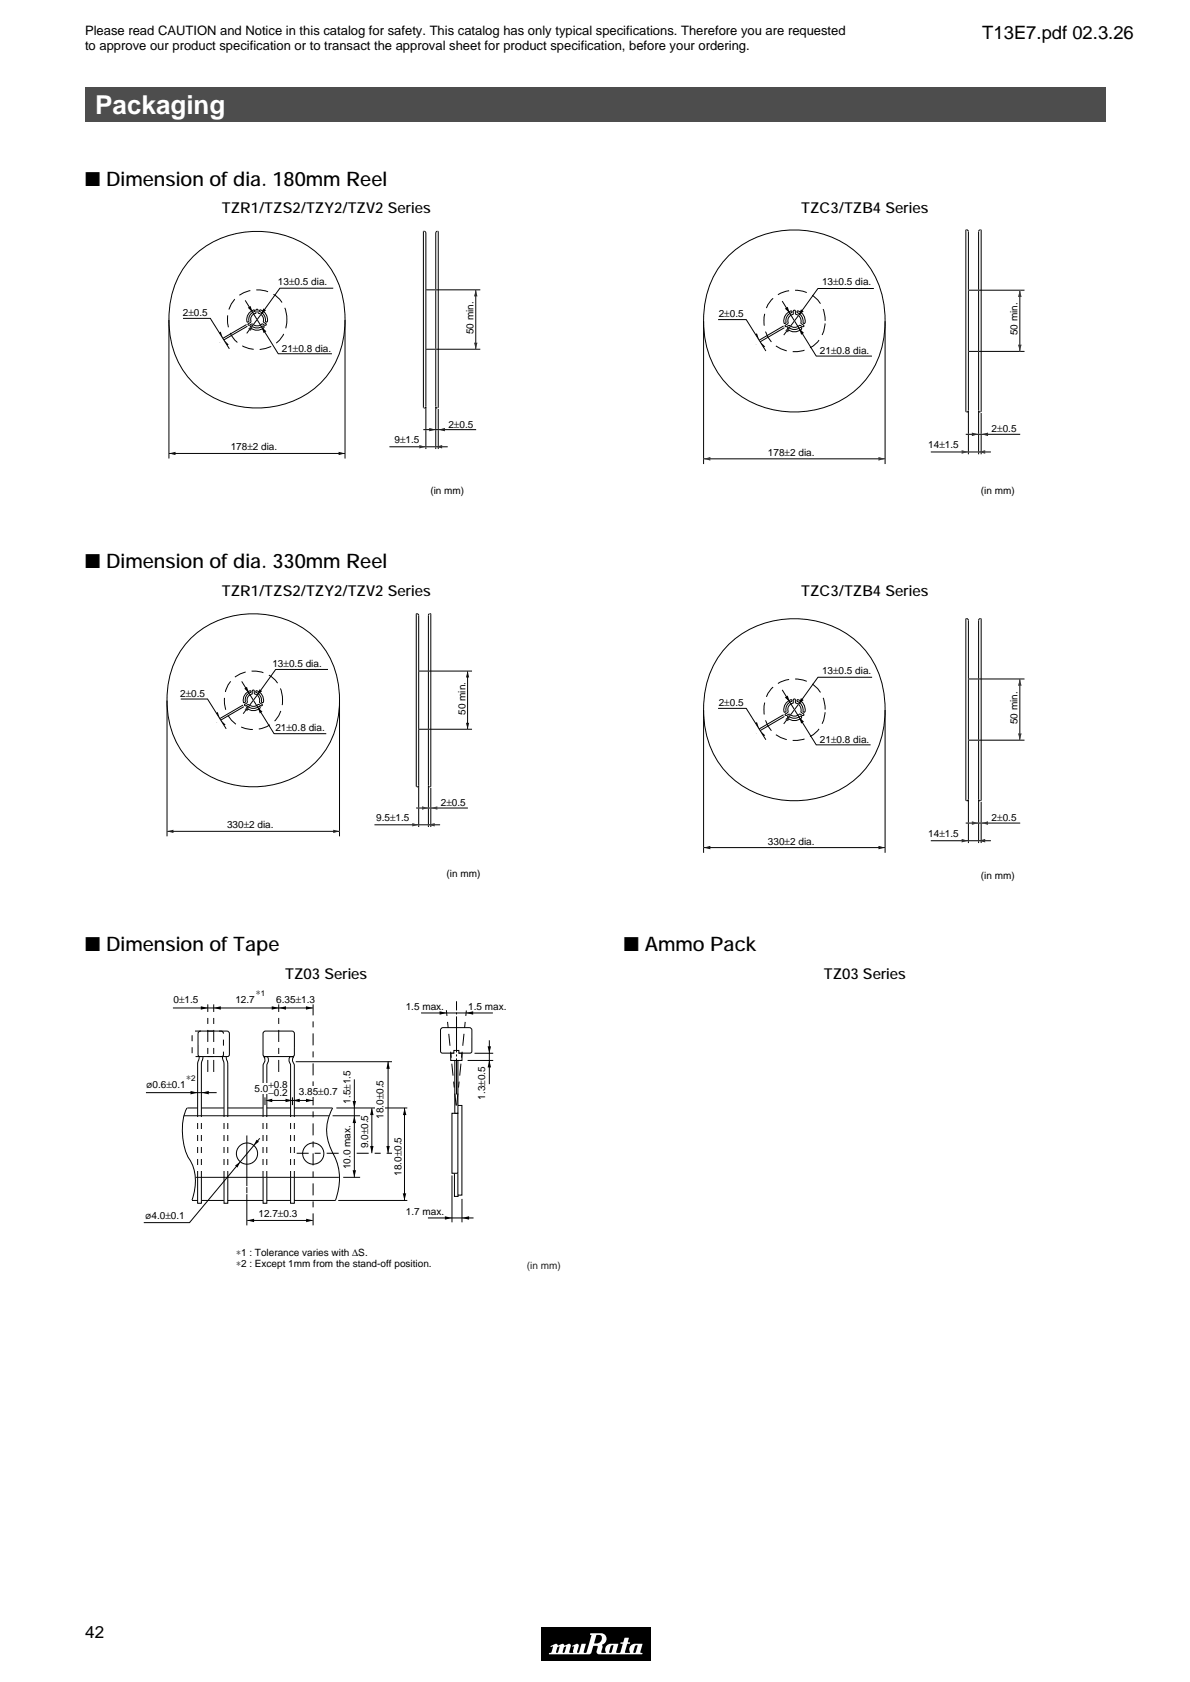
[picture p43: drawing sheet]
<svg xmlns="http://www.w3.org/2000/svg" width="210mm" height="297mm" viewBox="0 0 210 297" stroke-linecap="round" stroke-linejoin="round" font-family="sans-serif">
<defs><g id="words">
<text font-size="4.6" fill="#fff" x="16.8" y="20.1">Packaging</text>
<g font-size="3.5">
<text x="15" y="32.7">■ Dimension of dia. 180mm Reel</text>
<text x="15" y="100.2">■ Dimension of dia. 330mm Reel</text>
<text x="15" y="167.8">■ Dimension of Tape</text>
<text x="110.1" y="167.8">■ Ammo Pack</text>
</g>
<text font-size="3.2" x="173.3" y="6.8">T13E7.pdf 02.3.26</text>
<text font-size="3" x="15" y="288.9">42</text>
<g font-size="2.6">
<text x="39.1" y="37.6">TZR1/TZS2/TZY2/TZV2 Series</text>
<text x="141.3" y="37.6">TZC3/TZB4 Series</text>
<text x="39.1" y="105.1">TZR1/TZS2/TZY2/TZV2 Series</text>
<text x="141.3" y="105.1">TZC3/TZB4 Series</text>
<text x="50.3" y="172.6">TZ03 Series</text>
<text x="145.3" y="172.6">TZ03 Series</text>
</g>
<g font-size="2.3">
<text x="15" y="6.1">Please read CAUTION and Notice in this catalog for safety. This catalog has only typical specifications. Therefore you are requested</text>
<text x="15" y="8.8">to approve our product specification or to transact the approval sheet for product specification, before your ordering.</text>
</g>
<g font-size="1.8">
<text x="49" y="50.3">13±0.5 dia.</text>
<text x="145" y="50.3">13±0.5 dia.</text>
<text x="32.3" y="55.7">2±0.5</text>
<text x="83.5" y="58.9" transform="rotate(-90 83.5 58.9)">50 min.</text>
<text x="126.8" y="55.9">2±0.5</text>
<text x="179.5" y="59.2" transform="rotate(-90 179.5 59.2)">50 min.</text>
<text x="49.7" y="62">21±0.8 dia.</text>
<text x="144.6" y="62.4">21±0.8 dia.</text>
<text x="79.1" y="75.5">2±0.5</text>
<text x="174.9" y="76.3">2±0.5</text>
<text x="40.7" y="79.5">178±2 dia.</text>
<text x="69.6" y="78.2">9±1.5</text>
<text x="135.5" y="80.4">178±2 dia.</text>
<text x="163.7" y="79.1">14±1.5</text>
<text x="75.9" y="87.2">(in mm)</text>
<text x="173" y="87.2">(in mm)</text>
<text x="48.1" y="117.6">13±0.5 dia.</text>
<text x="145" y="118.9">13±0.5 dia.</text>
<text x="31.8" y="122.9">2±0.5</text>
<text x="126.8" y="124.5">2±0.5</text>
<text x="48.6" y="129">21±0.8 dia.</text>
<text x="82.1" y="126.1" transform="rotate(-90 82.1 126.1)">50 min.</text>
<text x="144.6" y="131">21±0.8 dia.</text>
<text x="179.5" y="127.7" transform="rotate(-90 179.5 127.7)">50 min.</text>
<text x="77.8" y="142.2">2±0.5</text>
<text x="40" y="146.1">330±2 dia.</text>
<text x="66.4" y="144.9">9.5±1.5</text>
<text x="135.5" y="149">330±2 dia.</text>
<text x="163.7" y="147.6">14±1.5</text>
<text x="174.9" y="144.9">2±0.5</text>
<text x="78.8" y="154.8">(in mm)</text>
<text x="173" y="155">(in mm)</text>
<text x="30.6" y="176.9">0±1.5</text>
<text x="41.5" y="176.9">12.7</text>
<text x="45.1" y="175.7">∗</text>
<text x="48.7" y="176.9">6.35±1.3</text>
<text x="71.6" y="178.1">1.5 max.</text>
<text x="82.6" y="178.1">1.5 max.</text>
<text x="25.8" y="191.9">ø0.6±0.1</text>
<text x="32.9" y="190.7">∗</text>
<text x="47.4" y="191.8">+0.8</text>
<text x="44.9" y="192.7">5.0</text>
<text x="47.4" y="193.3">−0.2</text>
<text x="52.7" y="193.2">3.85±0.7</text>
<text x="61.8" y="194.7" transform="rotate(-90 61.8 194.7)">1.5±1.5</text>
<text x="67.7" y="197.4" transform="rotate(-90 67.7 197.4)">18</text>
<text x="67.7" y="195.4" transform="rotate(-90 67.7 195.4)">.</text>
<text x="67.7" y="194.9" transform="rotate(-90 67.7 194.9)">0±0.5</text>
<text x="85.6" y="194" transform="rotate(-90 85.6 194)">1.3±0.5</text>
<text x="65" y="202.5" transform="rotate(-90 65 202.5)">9.0±0.5</text>
<text x="61.8" y="206.2" transform="rotate(-90 61.8 206.2)">10.0 max.</text>
<text x="70.8" y="207.4" transform="rotate(-90 70.8 207.4)">18.0±0.5</text>
<text x="25.7" y="215">ø4.0±0.1</text>
<text x="45.6" y="214.6">12.7±0.3</text>
<text x="71.6" y="214.2">1.7 max.</text>
<text x="41.6" y="221.5">∗1 : Tolerance varies with ∆S.</text>
<text x="41.6" y="223.5">∗2 : Except 1mm from the stand-off position.</text>
</g>
<text font-size="1.8" fill="#231f20" x="92.9" y="223.8">(in mm)</text>
<g font-size="1.4">
<text x="46" y="175.7">1</text>
<text x="33.7" y="190.7">2</text>
</g>
</g></defs>
<path d="M15 15.4h180v6h-180z" fill="#4d4d4d"/>
<path d="M95.4 287h19.3v5.9h-19.3z" fill="#000"/>
<g fill="#fff">
<path d="M97.1 290.4l.8-.4a.42 .42 0 0 1 .6 .3v.1l-.2 .2-.2 .9 .4-.1 .2-.9-.2-.1v-.2l.7-.3 .4 .3h.1v.2l-.2 .2-.3 .8 .2 .2 .2-.2 .3-.9-.2-.1v-.2l.7-.3 .3 .4-.3 1.2 .7 .1 .2-1.1h-.3l-.1-.2 .8-.3h.2l.2 .3-.3 1.1 .1 .2 .3-.2 .4-1.4 .7-.1v.1l-.4 1.4 .4 .2 .2-.2 .8-2.9-.2-.1v-.3h1.9a1.05 1.05 0 0 1 1 .9 1.05 1.05 0 0 1-.8 1.2l.1 .3-.2 1h.8a1.12 1.12 0 0 1 .8-1.6l1.4 .1-.2 .7-.8-.1v-.4l-.3 .1-.3 1.2h.3l.3-.9 .8 .1-.2 .7 .1 .2h.4l.2-.2 .4-1.4-.4-.1 .1-.2h.4l.3-.8h.7l-.2 .7 .4 .1v.1l-.5 .2-.4 1.4 .2 .2 .7-.1a1.12 1.12 0 0 1 .9-1.6l1.3 .1-.1 .5h-.8v-.3l-.4 .1-.3 1.2h.4l.3-1h.8l-.3 .9 .4 .2v.2h-7.4a.48 .48 0 0 1-.7-.6l.3-.7-.2-.2h-.3v-.4h.2a.93 .93 0 0 0 1-.9 .47 .47 0 0 0-.5-.6h-.5l-.4 1.4 .2 .1v.4l-.4 .1-.3 1.1-.2 .3h-7.2v-.2l.4-.2 .3-.9h-.4z"/>
<path d="M34.7 44.7a16.5 16.5 0 0 1 22.7 1.4 16.9 16.9 0 0 1 1.2 18.9 16 16 0 0 1-19 6 14.7 14.7 0 0 1-9.8-14.6 15.1 15.1 0 0 1 4.9-11.7z"/>
</g>
<path d="M34.7 44.7a16.5 16.5 0 0 1 22.7 1.4 16.9 16.9 0 0 1 1.2 18.9 16 16 0 0 1-19 6 14.7 14.7 0 0 1-9.8-14.6 15.1 15.1 0 0 1 4.9-11.7z" fill="none" stroke="#000" stroke-width=".18"/>
<path d="M41.2 53a5.3 5.3 0 0 1 7.5-.7 5.3 5.3 0 0 1 .8 7.4 5.3 5.3 0 0 1-7 1.1 5.3 5.3 0 0 1-1.9-6.9z" fill="#fff"/>
<path d="M41.2 53a5.3 5.3 0 0 1 7.5-.7 5.3 5.3 0 0 1 .8 7.4 5.3 5.3 0 0 1-7 1.1 5.3 5.3 0 0 1-1.9-6.9z" fill="none" stroke="#000" stroke-width=".18" stroke-dasharray="2.1 1.1" stroke-linecap="butt"/>
<path d="M43.9 55.3l.8-.6 .2 .1v.1a1.6 1.6 0 0 0-1 1.8l-.3 .1a1.65 1.65 0 0 1 .3-1.5z" fill="#fff"/>
<path d="M43.9 55.3l.8-.6 .2 .1v.1a1.6 1.6 0 0 0-1 1.8l-.3 .1a1.65 1.65 0 0 1 .3-1.5z" fill="none" stroke="#000" stroke-width=".18"/>
<path d="M44.2 57.5h.2a1.62 1.62 0 0 0 2 0l.2 .2a1.57 1.57 0 0 1-2.5 0z" fill="#fff"/>
<path d="M44.2 57.5h.2a1.62 1.62 0 0 0 2 0l.2 .2a1.57 1.57 0 0 1-2.5 0z" fill="none" stroke="#000" stroke-width=".18"/>
<path d="M45.9 54.7a1.66 1.66 0 0 1 1.2 2.1l-.3-.1v-.1a1.62 1.62 0 0 0-1-1.7z" fill="#fff"/>
<path d="M45.9 54.7a1.66 1.66 0 0 1 1.2 2.1l-.3-.1v-.1a1.62 1.62 0 0 0-1-1.7z" fill="none" stroke="#000" stroke-width=".18"/>
<path d="M74.8 72l.3-.3z" fill="#fff"/>
<path d="M75.1 71.7l-.3 .3" fill="none" stroke="#000" stroke-width=".18"/>
<path d="M76.9 71.7l.2 .3z" fill="#fff"/>
<path d="M76.9 71.7l.2 .3" fill="none" stroke="#000" stroke-width=".18"/>
<path d="M74.8 40.8l.3 .3z" fill="#fff"/>
<path d="M74.8 40.8l.3 .3" fill="none" stroke="#000" stroke-width=".18"/>
<path d="M76.9 40.9l.2-.1-.2 .3z" fill="#fff"/>
<path d="M77.1 40.8l-.2 .3" fill="none" stroke="#000" stroke-width=".18"/>
<path d="M74.7 40.8v31.1z" fill="#fff"/>
<path d="M74.7 40.8v31.1" fill="none" stroke="#000" stroke-width=".18"/>
<path d="M77.3 40.8v31.1z" fill="#fff"/>
<path d="M77.3 40.8v31.1" fill="none" stroke="#000" stroke-width=".18"/>
<path d="M75.1 41.1v30.6z" fill="#fff"/>
<path d="M75.1 41.1v30.6" fill="none" stroke="#000" stroke-width=".18"/>
<path d="M76.9 41.1v30.6z" fill="#fff"/>
<path d="M76.9 41.1v30.6" fill="none" stroke="#000" stroke-width=".18"/>
<path d="M74.7 71.9h.1z" fill="#fff"/>
<path d="M74.7 71.9h.1" fill="none" stroke="#000" stroke-width=".18"/>
<path d="M77.2 71.9h.1z" fill="#fff"/>
<path d="M77.2 71.9h.1" fill="none" stroke="#000" stroke-width=".18"/>
<path d="M74.7 40.8h.1z" fill="#fff"/>
<path d="M74.7 40.8h.1" fill="none" stroke="#000" stroke-width=".18"/>
<path d="M77.2 40.8h.1z" fill="#fff"/>
<path d="M77.2 40.8h.1" fill="none" stroke="#000" stroke-width=".18"/>
<path d="M45.2 54.6h.3v.5a1.42 1.42 0 0 1 1 1.7l.4 .3 .1 .2-.3 .1-.5-.2a1.3 1.3 0 0 1-1.7 0l-.5 .2-.2-.1-.1-.1 .5-.3 .1-.2a1.11 1.11 0 0 1 .8-1.5z" fill="#fff"/>
<path d="M45.2 54.6h.3v.5a1.42 1.42 0 0 1 1 1.7l.4 .3 .1 .2-.3 .1-.5-.2a1.3 1.3 0 0 1-1.7 0l-.5 .2-.2-.1-.1-.1 .5-.3 .1-.2a1.11 1.11 0 0 1 .8-1.5z" fill="none" stroke="#000" stroke-width=".18"/>
<path d="M75.1 51.1h1.8z" fill="#fff"/>
<path d="M75.1 51.1h1.8" fill="none" stroke="#000" stroke-width=".18"/>
<path d="M75.1 61.6h1.8z" fill="#fff"/>
<path d="M29.8 56.4v24.5M43.3 53l5.8 9.4h9.4M43.5 57.3l-4.9 2.8M43.6 57.5l-4.8 2.9M58.8 50.8h-9.4l-3.4 4.7M60.9 56.4v24.5M76.9 51.1h7.8M75.1 61.6h1.8M75.1 71.8v7.4M76.9 71.8v7.4M76.9 61.6h7.8M77.3 72.1v7.1" fill="none" stroke="#000" stroke-width=".18"/>
<path d="M59.7 79.7l1.2 .3-1.2 .3zM29.8 80l1.2-.3v.6z" fill="#000"/>
<path d="M29.8 80h31.1z" fill="#fff"/>
<path d="M29.8 80h31.1" fill="none" stroke="#000" stroke-width=".18"/>
<path d="M74 78.5l1.1 .3-1.1 .3zM76.9 78.8l1.1-.3v.6z" fill="#000"/>
<path d="M68.7 78.8h10.3z" fill="#fff"/>
<path d="M68.7 78.8h10.3" fill="none" stroke="#000" stroke-width=".18"/>
<path d="M43.8 58l.9-.7-.4 1zM46.5 54.4l.4 .3-.9 .8z" fill="#000"/>
<path d="M46 55.5l-2.5 3.3z" fill="#fff"/>
<path d="M46 55.5l-2.5 3.3" fill="none" stroke="#000" stroke-width=".18"/>
<path d="M83.9 51.1l.3 1.2h-.6zM83.6 60.4h.6l-.3 1.2z" fill="#000"/>
<path d="M83.9 51.1v10.5z" fill="#fff"/>
<path d="M83.9 51.1v10.5" fill="none" stroke="#000" stroke-width=".18"/>
<path d="M38.4 58.8l.5-.3 .4 1.1zM39.5 60l.8 .8-.4 .3z" fill="#000"/>
<path d="M32.3 56.2h4.8l3.4 5.3z" fill="#fff"/>
<path d="M32.3 56.2h4.8l3.4 5.3" fill="none" stroke="#000" stroke-width=".18"/>
<path d="M75.7 75.5l1.2 .3-1.2 .3zM77.3 75.8l1.2-.3v.6z" fill="#000"/>
<path d="M74.7 75.8h9.3z" fill="#fff"/>
<path d="M74.7 75.8h9.3" fill="none" stroke="#000" stroke-width=".18"/>
<path d="M43.7 54.3l.5-.3 .4 1.1zM46.1 57.6l.9 .8-.5 .3z" fill="#000"/>
<path d="M129.1 44.6a17.1 17.1 0 0 1 22 0 15.5 15.5 0 0 1 5 12 15.4 15.4 0 0 1-16 16.1 15.4 15.4 0 0 1-16-16.1 15.5 15.5 0 0 1 5-12z" fill="#fff"/>
<path d="M129.1 44.6a17.1 17.1 0 0 1 22 0 15.5 15.5 0 0 1 5 12 15.4 15.4 0 0 1-16 16.1 15.4 15.4 0 0 1-16-16.1 15.5 15.5 0 0 1 5-12z" fill="none" stroke="#000" stroke-width=".18"/>
<path d="M136.4 52.5a5.5 5.5 0 0 1 7-.3 5.5 5.5 0 0 1 1.7 6.8 5.5 5.5 0 0 1-5.5 3 5.5 5.5 0 0 1-4.7-4.1 5.7 5.7 0 0 1 1.5-5.4z" fill="#fff"/>
<path d="M136.4 52.5a5.5 5.5 0 0 1 7-.3 5.5 5.5 0 0 1 1.7 6.8 5.5 5.5 0 0 1-5.5 3 5.5 5.5 0 0 1-4.7-4.1 5.7 5.7 0 0 1 1.5-5.4z" fill="none" stroke="#000" stroke-width=".18" stroke-dasharray="2.1 1.1" stroke-linecap="butt"/>
<path d="M138.7 55.4l.8-.5h.2v.2a1.65 1.65 0 0 0-1.1 1.9h-.3a1.7 1.7 0 0 1 .4-1.6z" fill="#fff"/>
<path d="M138.7 55.4l.8-.5h.2v.2a1.65 1.65 0 0 0-1.1 1.9h-.3a1.7 1.7 0 0 1 .4-1.6z" fill="none" stroke="#000" stroke-width=".18"/>
<path d="M139 57.8h.2a1.67 1.67 0 0 0 2 0l.2 .1a1.61 1.61 0 0 1-2.5 0z" fill="#fff"/>
<path d="M139 57.8h.2a1.67 1.67 0 0 0 2 0l.2 .1a1.61 1.61 0 0 1-2.5 0z" fill="none" stroke="#000" stroke-width=".18"/>
<path d="M140.7 54.8a1.71 1.71 0 0 1 1.2 2.2h-.2l-.1-.2a1.67 1.67 0 0 0-1-1.7z" fill="#fff"/>
<path d="M140.7 54.8a1.71 1.71 0 0 1 1.2 2.2h-.2l-.1-.2a1.67 1.67 0 0 0-1-1.7z" fill="none" stroke="#000" stroke-width=".18"/>
<path d="M170.5 72.7l.3-.3z" fill="#fff"/>
<path d="M170.8 72.4l-.3 .3" fill="none" stroke="#000" stroke-width=".18"/>
<path d="M172.6 72.4l.2 .3z" fill="#fff"/>
<path d="M172.6 72.4l.2 .3" fill="none" stroke="#000" stroke-width=".18"/>
<path d="M170.5 40.5l.3 .3z" fill="#fff"/>
<path d="M170.5 40.5l.3 .3" fill="none" stroke="#000" stroke-width=".18"/>
<path d="M172.7 40.6l.1-.1-.2 .3z" fill="#fff"/>
<path d="M172.8 40.5l-.2 .3" fill="none" stroke="#000" stroke-width=".18"/>
<path d="M170.4 40.5v32.1z" fill="#fff"/>
<path d="M170.4 40.5v32.1" fill="none" stroke="#000" stroke-width=".18"/>
<path d="M173.1 40.5v32.1z" fill="#fff"/>
<path d="M173.1 40.5v32.1" fill="none" stroke="#000" stroke-width=".18"/>
<path d="M170.8 40.8v31.6z" fill="#fff"/>
<path d="M170.8 40.8v31.6" fill="none" stroke="#000" stroke-width=".18"/>
<path d="M172.6 40.8v31.6z" fill="#fff"/>
<path d="M172.6 40.8v31.6" fill="none" stroke="#000" stroke-width=".18"/>
<path d="M170.4 72.6h.1z" fill="#fff"/>
<path d="M170.4 72.6h.1" fill="none" stroke="#000" stroke-width=".18"/>
<path d="M172.9 72.6h.2z" fill="#fff"/>
<path d="M172.9 72.6h.2" fill="none" stroke="#000" stroke-width=".18"/>
<path d="M170.4 40.5h.1z" fill="#fff"/>
<path d="M170.4 40.5h.1" fill="none" stroke="#000" stroke-width=".18"/>
<path d="M172.9 40.5h.2z" fill="#fff"/>
<path d="M172.9 40.5h.2" fill="none" stroke="#000" stroke-width=".18"/>
<path d="M140 54.8h.3v.5a1.46 1.46 0 0 1 1 1.7l.4 .3 .1 .3h-.3l-.3-.2h-.2a1.34 1.34 0 0 1-1.8 0l-.5 .2h-.2v-.2l.5-.3v-.2a1.15 1.15 0 0 1 .9-1.5z" fill="#fff"/>
<path d="M140 54.8h.3v.5a1.46 1.46 0 0 1 1 1.7l.4 .3 .1 .3h-.3l-.3-.2h-.2a1.34 1.34 0 0 1-1.8 0l-.5 .2h-.2v-.2l.5-.3v-.2a1.15 1.15 0 0 1 .9-1.5z" fill="none" stroke="#000" stroke-width=".18"/>
<path d="M170.8 51.2h1.8z" fill="#fff"/>
<path d="M170.8 51.2h1.8" fill="none" stroke="#000" stroke-width=".18"/>
<path d="M170.8 62h1.8z" fill="#fff"/>
<path d="M124.1 56.7v25.2M138 53.1l6 9.7h9.8M138.2 57.5l-5 2.9M138.4 57.8l-5.1 2.9M154.1 50.9h-9.8l-3.5 4.8M156.1 56.7v25.2M172.7 51.2h8M170.8 62h1.8M170.8 72.5v7.6M172.6 72.5v7.6M172.7 62h8M173.1 72.9v7.2" fill="none" stroke="#000" stroke-width=".18"/>
<path d="M124.1 80.9l1.2-.3v.6zM155 80.6l1.1 .3-1.1 .3z" fill="#000"/>
<path d="M124.1 80.9h32z" fill="#fff"/>
<path d="M124.1 80.9h32" fill="none" stroke="#000" stroke-width=".18"/>
<path d="M169.6 79.4l1.2 .3-1.2 .3zM172.6 79.7l1.2-.3v.6z" fill="#000"/>
<path d="M164.2 79.7h10.6z" fill="#fff"/>
<path d="M164.2 79.7h10.6" fill="none" stroke="#000" stroke-width=".18"/>
<path d="M138.5 58.3l1-.8-.5 1.1zM141.3 54.6l.5 .3-1 .8z" fill="#000"/>
<path d="M140.8 55.7l-2.6 3.4z" fill="#fff"/>
<path d="M140.8 55.7l-2.6 3.4" fill="none" stroke="#000" stroke-width=".18"/>
<path d="M179.9 51.2l.3 1.2h-.6zM179.6 60.8h.6l-.3 1.2z" fill="#000"/>
<path d="M179.9 51.2v10.8z" fill="#fff"/>
<path d="M179.9 51.2v10.8" fill="none" stroke="#000" stroke-width=".18"/>
<path d="M133 59.1l.5-.3 .4 1.1zM134.1 60.3l.9 .8-.5 .3z" fill="#000"/>
<path d="M126.7 56.4h4.9l3.5 5.5z" fill="#fff"/>
<path d="M126.7 56.4h4.9l3.5 5.5" fill="none" stroke="#000" stroke-width=".18"/>
<path d="M171.4 76.3l1.2 .3-1.2 .3zM173.1 76.6l1.2-.3v.6z" fill="#000"/>
<path d="M170.3 76.6h9.7z" fill="#fff"/>
<path d="M170.3 76.6h9.7" fill="none" stroke="#000" stroke-width=".18"/>
<path d="M138.4 54.4l.5-.3 .4 1.2zM140.9 57.9l.9 .8-.5 .3z" fill="#000"/>
<path d="M34.2 112.1a16.1 16.1 0 0 1 22.3 1.4 16.6 16.6 0 0 1 1.1 18.5 15.7 15.7 0 0 1-18.5 5.8 14.4 14.4 0 0 1-9.6-14.3 14.7 14.7 0 0 1 4.7-11.4z" fill="#fff"/>
<path d="M34.2 112.1a16.1 16.1 0 0 1 22.3 1.4 16.6 16.6 0 0 1 1.1 18.5 15.7 15.7 0 0 1-18.5 5.8 14.4 14.4 0 0 1-9.6-14.3 14.7 14.7 0 0 1 4.7-11.4z" fill="none" stroke="#000" stroke-width=".18"/>
<path d="M40.6 120.2a5.2 5.2 0 0 1 7.4-.7 5.2 5.2 0 0 1 .8 7.3 5.2 5.2 0 0 1-6.9 1.1 5.2 5.2 0 0 1-1.8-6.8z" fill="#fff"/>
<path d="M40.6 120.2a5.2 5.2 0 0 1 7.4-.7 5.2 5.2 0 0 1 .8 7.3 5.2 5.2 0 0 1-6.9 1.1 5.2 5.2 0 0 1-1.8-6.8z" fill="none" stroke="#000" stroke-width=".18" stroke-dasharray="2.1 1.1" stroke-linecap="butt"/>
<path d="M43.3 122.4l.8-.5h.2v.2a1.56 1.56 0 0 0-1.1 1.8h-.2a1.61 1.61 0 0 1 .3-1.5z" fill="#fff"/>
<path d="M43.3 122.4l.8-.5h.2v.2a1.56 1.56 0 0 0-1.1 1.8h-.2a1.61 1.61 0 0 1 .3-1.5z" fill="none" stroke="#000" stroke-width=".18"/>
<path d="M43.6 124.6h.2a1.59 1.59 0 0 0 1.9 0l.2 .2a1.54 1.54 0 0 1-2.4 0z" fill="#fff"/>
<path d="M43.6 124.6h.2a1.59 1.59 0 0 0 1.9 0l.2 .2a1.54 1.54 0 0 1-2.4 0z" fill="none" stroke="#000" stroke-width=".18"/>
<path d="M45.2 121.8a1.62 1.62 0 0 1 1.2 2.1h-.2l-.1-.2a1.59 1.59 0 0 0-1-1.6z" fill="#fff"/>
<path d="M45.2 121.8a1.62 1.62 0 0 1 1.2 2.1h-.2l-.1-.2a1.59 1.59 0 0 0-1-1.6z" fill="none" stroke="#000" stroke-width=".18"/>
<path d="M73.9 138.5l-.3 .3z" fill="#fff"/>
<path d="M73.9 138.5l-.3 .3" fill="none" stroke="#000" stroke-width=".18"/>
<path d="M75.6 138.5l.2 .3z" fill="#fff"/>
<path d="M75.6 138.5l.2 .3" fill="none" stroke="#000" stroke-width=".18"/>
<path d="M73.6 108.2l.3 .3z" fill="#fff"/>
<path d="M73.6 108.2l.3 .3" fill="none" stroke="#000" stroke-width=".18"/>
<path d="M75.6 108.3l.2-.1-.2 .3z" fill="#fff"/>
<path d="M75.8 108.2l-.2 .3" fill="none" stroke="#000" stroke-width=".18"/>
<path d="M73.4 108.2v30.5z" fill="#fff"/>
<path d="M73.4 108.2v30.5" fill="none" stroke="#000" stroke-width=".18"/>
<path d="M76 108.2v30.5z" fill="#fff"/>
<path d="M76 108.2v30.5" fill="none" stroke="#000" stroke-width=".18"/>
<path d="M73.9 108.5v30z" fill="#fff"/>
<path d="M73.9 108.5v30" fill="none" stroke="#000" stroke-width=".18"/>
<path d="M75.6 108.5v30z" fill="#fff"/>
<path d="M75.6 108.5v30" fill="none" stroke="#000" stroke-width=".18"/>
<path d="M73.4 138.7h.2z" fill="#fff"/>
<path d="M73.4 138.7h.2" fill="none" stroke="#000" stroke-width=".18"/>
<path d="M75.8 138.7h.2z" fill="#fff"/>
<path d="M75.8 138.7h.2" fill="none" stroke="#000" stroke-width=".18"/>
<path d="M73.4 108.2h.2z" fill="#fff"/>
<path d="M73.4 108.2h.2" fill="none" stroke="#000" stroke-width=".18"/>
<path d="M75.8 108.2h.2z" fill="#fff"/>
<path d="M75.8 108.2h.2" fill="none" stroke="#000" stroke-width=".18"/>
<path d="M44.5 121.8h.3l.1 .5a1.39 1.39 0 0 1 .9 1.6l.4 .3 .1 .2-.3 .1-.5-.2a1.28 1.28 0 0 1-1.7 0l-.4 .2-.3-.1v-.1l.5-.3v-.2a1.09 1.09 0 0 1 .9-1.4z" fill="#fff"/>
<path d="M44.5 121.8h.3l.1 .5a1.39 1.39 0 0 1 .9 1.6l.4 .3 .1 .2-.3 .1-.5-.2a1.28 1.28 0 0 1-1.7 0l-.4 .2-.3-.1v-.1l.5-.3v-.2a1.09 1.09 0 0 1 .9-1.4z" fill="none" stroke="#000" stroke-width=".18"/>
<path d="M73.9 118.4h1.7z" fill="#fff"/>
<path d="M73.9 118.4h1.7" fill="none" stroke="#000" stroke-width=".18"/>
<path d="M73.9 128.6h1.7z" fill="#fff"/>
<path d="M57.9 118.1h-9.3l-3.3 4.5M75.6 118.4h7.7M29.5 123.6v23.9M42.6 120.2l5.7 9.2h9.3M42.9 124.4l-4.8 2.7M43 124.7l-4.8 2.7M59.9 123.6v23.9M73.9 128.6h1.7M73.9 138.6v7.3M75.6 138.6v7.3M75.6 128.6h7.7M76 139v6.9" fill="none" stroke="#000" stroke-width=".18"/>
<path d="M29.5 146.6l1.1-.2v.5zM58.8 146.4l1.1 .2-1.1 .3z" fill="#000"/>
<path d="M29.5 146.6h30.4z" fill="#fff"/>
<path d="M29.5 146.6h30.4" fill="none" stroke="#000" stroke-width=".18"/>
<path d="M72.7 145.2l1.1 .3-1.1 .3zM75.6 145.5l1.1-.3v.6z" fill="#000"/>
<path d="M66 145.5h11.6z" fill="#fff"/>
<path d="M66 145.5h11.6" fill="none" stroke="#000" stroke-width=".18"/>
<path d="M43.2 125.1l.8-.7-.4 1zM45.8 121.6l.4 .3-.9 .7z" fill="#000"/>
<path d="M45.3 122.6l-2.4 3.3z" fill="#fff"/>
<path d="M45.3 122.6l-2.4 3.3" fill="none" stroke="#000" stroke-width=".18"/>
<path d="M82.5 118.4l.3 1.1h-.6zM82.2 127.5h.6l-.3 1.1z" fill="#000"/>
<path d="M82.5 118.4v10.2z" fill="#fff"/>
<path d="M82.5 118.4v10.2" fill="none" stroke="#000" stroke-width=".18"/>
<path d="M37.9 125.9l.5-.3 .4 1.1zM39 127l.8 .8-.5 .3z" fill="#000"/>
<path d="M31.9 123.3h4.7l3.3 5.3z" fill="#fff"/>
<path d="M31.9 123.3h4.7l3.3 5.3" fill="none" stroke="#000" stroke-width=".18"/>
<path d="M74.4 142.2l1.2 .3-1.2 .3zM76 142.5l1.1-.3v.6z" fill="#000"/>
<path d="M73.4 142.5h9.1z" fill="#fff"/>
<path d="M73.4 142.5h9.1" fill="none" stroke="#000" stroke-width=".18"/>
<path d="M43.1 121.5l.5-.3 .3 1zM45.5 124.7l.8 .8-.5 .3z" fill="#000"/>
<path d="M129.1 113.1a17.1 17.1 0 0 1 22 0 15.5 15.5 0 0 1 5 12.1 15.4 15.4 0 0 1-16 16 15.4 15.4 0 0 1-16-16 15.5 15.5 0 0 1 5-12.1z" fill="#fff"/>
<path d="M129.1 113.1a17.1 17.1 0 0 1 22 0 15.5 15.5 0 0 1 5 12.1 15.4 15.4 0 0 1-16 16 15.4 15.4 0 0 1-16-16 15.5 15.5 0 0 1 5-12.1z" fill="none" stroke="#000" stroke-width=".18"/>
<path d="M136.4 121.1a5.5 5.5 0 0 1 7-.3 5.5 5.5 0 0 1 1.7 6.7 5.5 5.5 0 0 1-5.5 3.1 5.5 5.5 0 0 1-4.7-4.2 5.7 5.7 0 0 1 1.5-5.3z" fill="#fff"/>
<path d="M136.4 121.1a5.5 5.5 0 0 1 7-.3 5.5 5.5 0 0 1 1.7 6.7 5.5 5.5 0 0 1-5.5 3.1 5.5 5.5 0 0 1-4.7-4.2 5.7 5.7 0 0 1 1.5-5.3z" fill="none" stroke="#000" stroke-width=".18" stroke-dasharray="2.1 1.1" stroke-linecap="butt"/>
<path d="M138.7 124l.8-.6 .2 .1v.2a1.65 1.65 0 0 0-1.1 1.9h-.3a1.7 1.7 0 0 1 .4-1.6z" fill="#fff"/>
<path d="M138.7 124l.8-.6 .2 .1v.2a1.65 1.65 0 0 0-1.1 1.9h-.3a1.7 1.7 0 0 1 .4-1.6z" fill="none" stroke="#000" stroke-width=".18"/>
<path d="M139 126.4h.2a1.67 1.67 0 0 0 2-.1l.2 .2a1.61 1.61 0 0 1-2.5 0z" fill="#fff"/>
<path d="M139 126.4h.2a1.67 1.67 0 0 0 2-.1l.2 .2a1.61 1.61 0 0 1-2.5 0z" fill="none" stroke="#000" stroke-width=".18"/>
<path d="M140.7 123.4a1.71 1.71 0 0 1 1.2 2.2h-.2l-.1-.2a1.67 1.67 0 0 0-1-1.7z" fill="#fff"/>
<path d="M140.7 123.4a1.71 1.71 0 0 1 1.2 2.2h-.2l-.1-.2a1.67 1.67 0 0 0-1-1.7z" fill="none" stroke="#000" stroke-width=".18"/>
<path d="M170.5 141.3l.3-.3z" fill="#fff"/>
<path d="M170.8 141l-.3 .3" fill="none" stroke="#000" stroke-width=".18"/>
<path d="M172.6 141l.2 .3z" fill="#fff"/>
<path d="M172.6 141l.2 .3" fill="none" stroke="#000" stroke-width=".18"/>
<path d="M170.5 109.1l.3 .3z" fill="#fff"/>
<path d="M170.5 109.1l.3 .3" fill="none" stroke="#000" stroke-width=".18"/>
<path d="M172.7 109.2l.1-.1-.2 .3z" fill="#fff"/>
<path d="M172.8 109.1l-.2 .3" fill="none" stroke="#000" stroke-width=".18"/>
<path d="M170.4 109.1v32.1z" fill="#fff"/>
<path d="M170.4 109.1v32.1" fill="none" stroke="#000" stroke-width=".18"/>
<path d="M173.1 109.1v32.1z" fill="#fff"/>
<path d="M173.1 109.1v32.1" fill="none" stroke="#000" stroke-width=".18"/>
<path d="M170.8 109.4v31.6z" fill="#fff"/>
<path d="M170.8 109.4v31.6" fill="none" stroke="#000" stroke-width=".18"/>
<path d="M172.6 109.4v31.6z" fill="#fff"/>
<path d="M172.6 109.4v31.6" fill="none" stroke="#000" stroke-width=".18"/>
<path d="M170.4 141.2h.1z" fill="#fff"/>
<path d="M170.4 141.2h.1" fill="none" stroke="#000" stroke-width=".18"/>
<path d="M172.9 141.2h.2z" fill="#fff"/>
<path d="M172.9 141.2h.2" fill="none" stroke="#000" stroke-width=".18"/>
<path d="M170.4 109.1h.1z" fill="#fff"/>
<path d="M170.4 109.1h.1" fill="none" stroke="#000" stroke-width=".18"/>
<path d="M172.9 109.1h.2z" fill="#fff"/>
<path d="M172.9 109.1h.2" fill="none" stroke="#000" stroke-width=".18"/>
<path d="M140 123.3h.3v.6a1.46 1.46 0 0 1 1 1.7l.4 .3 .1 .2-.3 .1-.3-.2h-.2a1.34 1.34 0 0 1-1.8 0l-.5 .2-.2-.1v-.1l.5-.3v-.2a1.15 1.15 0 0 1 .9-1.5z" fill="#fff"/>
<path d="M140 123.3h.3v.6a1.46 1.46 0 0 1 1 1.7l.4 .3 .1 .2-.3 .1-.3-.2h-.2a1.34 1.34 0 0 1-1.8 0l-.5 .2-.2-.1v-.1l.5-.3v-.2a1.15 1.15 0 0 1 .9-1.5z" fill="none" stroke="#000" stroke-width=".18"/>
<path d="M170.8 119.8h1.8z" fill="#fff"/>
<path d="M170.8 119.8h1.8" fill="none" stroke="#000" stroke-width=".18"/>
<path d="M170.8 130.6h1.8z" fill="#fff"/>
<path d="M153.8 119.5h-9.5l-3.5 4.8M172.7 119.8h8M124.1 125.2v25.2M138 121.7l6 9.7h9.6M138.2 126.1l-5 2.9M138.4 126.4l-5.1 2.9M156.1 125.2v25.2M170.8 130.6h1.8M172.7 130.6h8M170.8 141.1v7.6M172.6 141.1v7.6M173.1 141.4v7.3" fill="none" stroke="#000" stroke-width=".18"/>
<path d="M124.1 149.5l1.2-.3v.6zM155 149.2l1.1 .3-1.1 .3z" fill="#000"/>
<path d="M124.1 149.5h32z" fill="#fff"/>
<path d="M124.1 149.5h32" fill="none" stroke="#000" stroke-width=".18"/>
<path d="M169.6 148l1.2 .3-1.2 .3zM172.6 148.3l1.2-.3v.6z" fill="#000"/>
<path d="M164.2 148.3h10.6z" fill="#fff"/>
<path d="M164.2 148.3h10.6" fill="none" stroke="#000" stroke-width=".18"/>
<path d="M138.5 126.9l1-.8-.5 1.1zM141.3 123.1l.5 .4-1 .8z" fill="#000"/>
<path d="M140.8 124.3l-2.6 3.4z" fill="#fff"/>
<path d="M140.8 124.3l-2.6 3.4" fill="none" stroke="#000" stroke-width=".18"/>
<path d="M179.9 119.8l.3 1.1h-.6zM179.6 129.4h.6l-.3 1.1z" fill="#000"/>
<path d="M179.9 119.8v10.7z" fill="#fff"/>
<path d="M179.9 119.8v10.7" fill="none" stroke="#000" stroke-width=".18"/>
<path d="M133 127.7l.5-.3 .4 1.1zM134.1 128.9l.9 .8-.5 .3z" fill="#000"/>
<path d="M126.7 125h4.9l3.5 5.5z" fill="#fff"/>
<path d="M126.7 125h4.9l3.5 5.5" fill="none" stroke="#000" stroke-width=".18"/>
<path d="M171.4 144.9l1.2 .3-1.2 .3zM173.1 145.2l1.2-.3v.6z" fill="#000"/>
<path d="M170.3 145.2h9.7z" fill="#fff"/>
<g fill="none" stroke="#000" stroke-width=".18">
<path d="M170.3 145.2h9.7M30.5 177.8h24.7M74.3 178.7h12.6M25.7 192.7h12.5M32.4 196.8h25.6M33 195.4a10.6 10.6 0 0 0 .8 9.7 8.6 8.6 0 0 1 .1 6.6M35 182.1l.4-.2h4.9l.2 .4-.1 3.9-.3 .2-5-.1-.2-.3zM35.1 186.4l-.2 1.4v9M35.8 186.4l-.3 1.4v9M39.2 186.4l.3 1.4v9M39.9 186.4l.3 1.4v9M46.4 196.8l.1-9.1a.99 .99 0 0 0 0-1.3h.7a1.14 1.14 0 0 1-.1 1.3v9.1"/>
<path d="M46.5 182.1l.3-.2h4.9l.2 .4v3.9l-.3 .2-5-.1-.2-.3zM46.7 193.6v1.3M47.2 194.1h8.1M51.3 196.8l-.1-9.1a1.14 1.14 0 0 1-.1-1.3h.7a.99 .99 0 0 0 .1 1.3v9.1M51.6 193.6v1.3M52.2 187.3h16.9M58.7 195.4a8 8 0 0 0 .2 8.4 9.7 9.7 0 0 1 .3 7.9M58.7 196.8h4.8M59.3 195.4h12.5M62.5 190.4v17.3M65.6 195.5v7.9M68.5 187.2v16.2"/>
<path d="M71.3 195.4v16.3M77.9 181.3h5.1l.2 .4v3.9l-.3 .2-5-.1-.2-.3v-3.7zM79.7 196.4h1.1v10.6h-1.1zM80.2 196.4v-1.4h1.3v15.8h-.7v-3.7M83.7 185.8h3.3M86.3 183.5v7.7M34.5 207.7h25.3M34.9 207.7v4.5h.6v-4.5M39.5 207.6v4.6h.7v-4.6M43.5 200.3v15.8M43.6 215.3h11.5M45.8 200.8l-12.4 14.9h-8"/>
<path d="M46.4 207.7v4.5h.7v-4.5M51.3 207.7v4.5h.6v-4.5M59.7 211.7h12.1M60.5 207.7h3M75.5 214.8h8M79.7 207.3v8.3M80.2 207v4h.6v-.2M81.5 211.5v4.1"/>
<circle cx="43.6" cy="203.5" r="1.87"/>
<circle cx="55.3" cy="203.5" r="1.87"/>
</g>
<path d="M138.4 123l.5-.3 .4 1.1zM140.9 126.5l.9 .8-.5 .3z" fill="#000"/>
<path d="M34.1 181.9h5.1l.2 .4v3.9l-.3 .2-5.1-.1-.1-.3v-3.7zM34.9 207.6v-10.8M35.5 207.6v-10.8M39.5 207.6v-10.8M40.2 207.6v-10.8" fill="none" stroke="#000" stroke-width=".18" stroke-dasharray="1.1 1.1" stroke-linecap="butt"/>
<path d="M36.7 189.1v-11.9M37.7 189.1v-11.9M49.2 189.1v-11.9M52.3 203.4h16.8M55.2 216.1v-38.9" fill="none" stroke="#000" stroke-width=".18" stroke-dasharray="2.1 1.1 1.1 1.1" stroke-linecap="butt"/>
<path d="M42.4 209.3h2.3v1.3h-2.3z" fill="none" stroke="#fff" stroke-width=".18"/>
<path d="M60.4 202.9h1.6v1.2h-1.6z" fill="#fff"/>
<g fill="#000">
<path d="M35.4 177.5l1.3 .3-1.3 .3zM37.7 177.8l1.3-.3v.6zM47.9 177.5l1.3 .3-1.3 .3zM49.2 177.8l1.2-.3v.6zM54 177.5l1.2 .3-1.2 .3zM77.5 178.4l1.3 .3-1.3 .3zM82.2 178.7l1.3-.3v.6zM33.6 192.4l1.2 .3-1.2 .3zM35.6 192.7l1.2-.3v.6zM46.8 194.1l1.2-.3v.6zM50.4 193.8l1.2 .3-1.2 .3zM51.6 194.1l1.3-.3v.6z"/>
<path d="M54 193.8l1.2 .3-1.2 .3zM62.2 194.2h.6l-.3 1.2zM62.5 196.9l.3 1.2h-.6zM65.6 195.4l.3 1.3h-.6zM68.5 187.3l.3 1.2h-.6zM71.4 195.4l.3 1.3h-.6zM86 184.6h.6l-.3 1.2zM86.3 187l.3 1.3h-.6zM41.5 205.6l.9-.7-.5 1.1zM43.6 215.3l1.2-.3v.6zM45.3 201l.4 .4-1 .7zM54 215l1.2 .3-1.2 .3z"/>
<path d="M62.2 206.4h.6l-.3 1.3zM65.3 202.1h.6l-.3 1.3zM68.2 202.1h.6l-.3 1.3zM71 210.5h.7l-.4 1.2zM78.5 214.5l1.2 .3-1.2 .3zM81.5 214.8l1.2-.3v.6z"/>
</g>
<path d="M33 195.4h1.9M35.5 195.4h4M40.2 195.4h6.2M47 195.4h4.2M51.9 195.4h6.7M33.9 211.7h1M35.5 211.7h4M40.2 211.7h6.2M47 211.7h4.2M51.9 211.7h7.3" fill="none" stroke="#000" stroke-width=".18"/>
<path d="M80.2 187.1h.6v9.3h-.6z" fill="#fff"/>
<path d="M80.2 187.1h.6v9.3h-.6z" fill="none" stroke="#000" stroke-width=".18"/>
<path d="M79.5 185.8h.6v-.5h.4l-.1 1.8h-.9z" fill="#fff"/>
<path d="M80.5 185.3h-.4v.5h-.6v1.3h.9" fill="none" stroke="#000" stroke-width=".18"/>
<path d="M80.4 185.3h.5v.5h.6v1.3h-1.1z" fill="#fff"/>
<path d="M80.4 185.3h.5v.5h.6v1.3h-1.1M82.5 187.1h4.5" fill="none" stroke="#000" stroke-width=".18"/>
<path d="M80.4 195l-1.7-16.8M80.6 195l1.7-16.8" fill="none" stroke="#000" stroke-width=".18" stroke-dasharray="2.1 1.1 1.1 1.1" stroke-linecap="butt"/>
<path d="M80.5 193v-16.4" fill="none" stroke="#000" stroke-width=".18" stroke-dasharray="6.3 .4 .4 .4" stroke-linecap="butt"/>
<path d="M46.4 207.6v-10.8M47.1 207.6v-10.8M51.3 207.6v-10.8M51.9 207.6v-10.8" fill="none" stroke="#000" stroke-width=".18" stroke-dasharray="1.1 1.1" stroke-linecap="butt"/>
<g fill="#fff">
<path d="M54.6 191.6h1.1v1.9h-1.1z"/>
<path d="M45.9 191h1.4v2h-1.4z"/>
<path d="M66.2 195.1h1.6v.8h-1.6z"/>
</g>
<use href="#words"/>
</svg>
